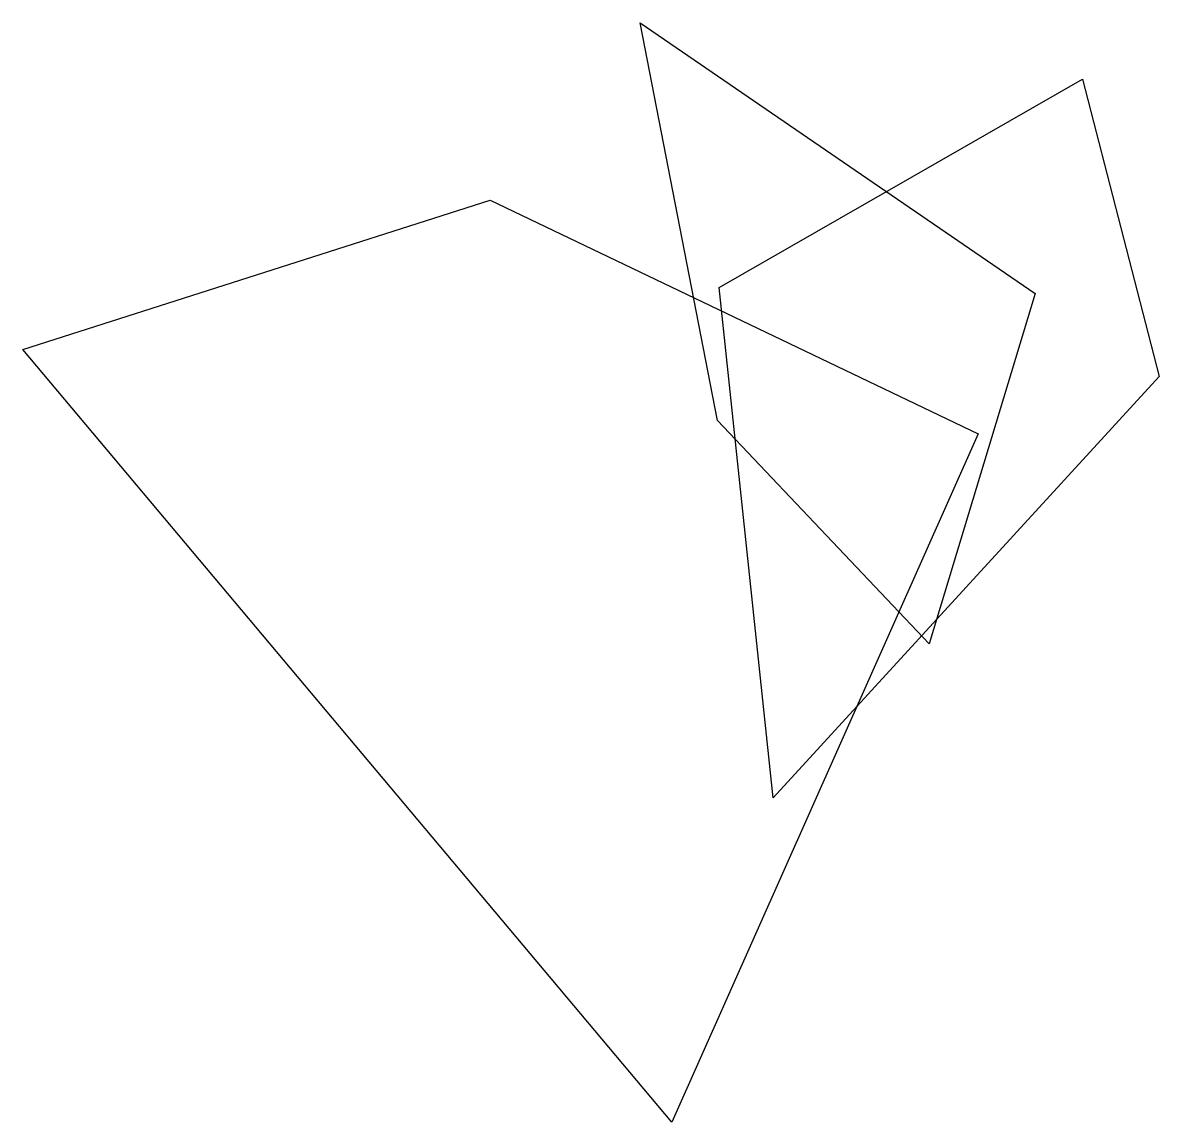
# Model space of a CAD drawing. Extents: x -2.94 to 0.56, y -2.12 to 1.26.
import ezdxf

# ---------------------------------------------------------------- set-up
doc = ezdxf.new("R2010")
doc.units = 0

msp = doc.modelspace()

# ---------------------------------------------------------------- linework, layer by layer
at = {"layer": 'OUTLINE_nt', "linetype": 'CONTINUOUS'}
msp.add_polyline3d([(-0.1513, -0.6454, 0), (-0.801, 0.0407, 0), (-1.0386, 1.2631, 0), (0.1748, 0.4309, 0), (-0.1513, -0.6454, 0)], close=True, dxfattribs=at)
at = {"layer": 'OUTLINE_ot', "linetype": 'CONTINUOUS'}
msp.add_polyline3d([(-0.6302, -1.1189, 0), (-0.7967, 0.4493, 0), (0.3207, 1.0897, 0), (0.5563, 0.1759, 0), (-0.6302, -1.1189, 0)], close=True, dxfattribs=at)
at = {"layer": 'OUTLINE_q', "linetype": 'CONTINUOUS'}
msp.add_polyline3d([(-0.9414, -2.1158, 0), (-2.9367, 0.2588, 0), (-1.4996, 0.7174, 0), (0, 0, 0), (-0.9414, -2.1158, 0)], close=True, dxfattribs=at)

doc.saveas('drawing.dxf')
